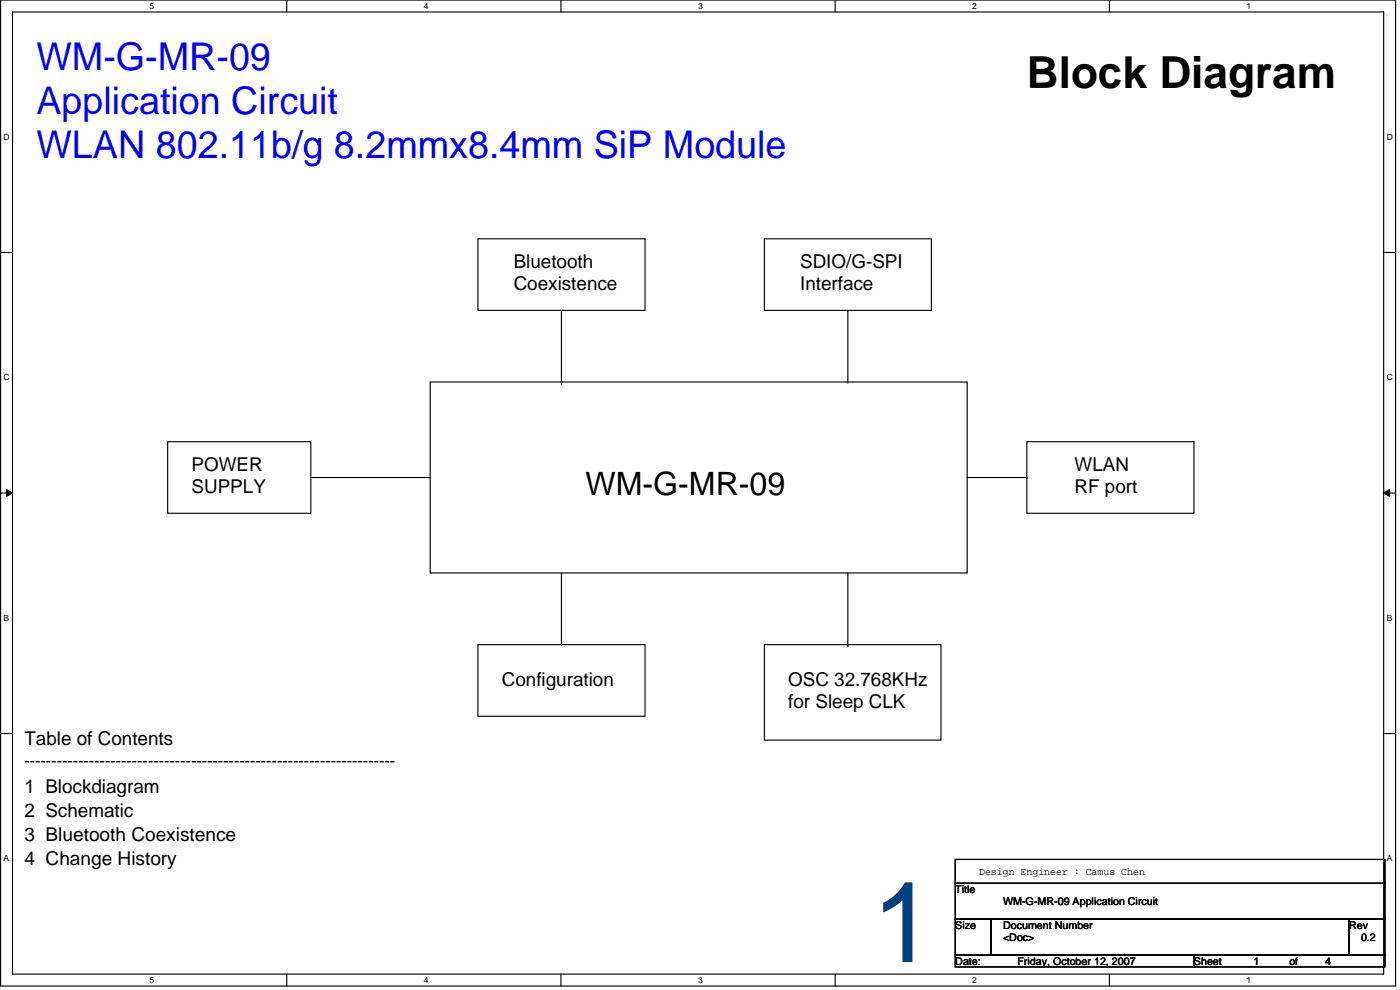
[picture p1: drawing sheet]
<svg xmlns="http://www.w3.org/2000/svg" width="420mm" height="297mm" viewBox="0 0 420 297" stroke-linecap="round" stroke-linejoin="round" font-family="sans-serif">
<defs><g id="words">
<text font-size="34" fill="#004080" x="261.6" y="288.7">1</text>
<text font-size="13.3" x="308.2" y="26.4">Block Diagram</text>
<g font-size="11.5" fill="#00f">
<text x="10.9" y="21.1">WM-G-MR-09</text>
<text x="10.9" y="34.3">Application Circuit</text>
<text x="10.9" y="47.5">WLAN 802.11b/g 8.2mmx8.4mm SiP Module</text>
</g>
<text font-size="9.7" x="175.7" y="148.4">WM-G-MR-09</text>
<g font-size="5.7">
<text x="154.2" y="80.4">Bluetooth</text>
<text x="240.1" y="80.4">SDIO/G-SPI</text>
<text x="154.2" y="87">Coexistence</text>
<text x="240.1" y="87">Interface</text>
<text x="57.5" y="141.3">POWER</text>
<text x="322.5" y="141.3">WLAN</text>
<text x="57.5" y="147.8">SUPPLY</text>
<text x="322.5" y="147.8">RF port</text>
<text x="150.6" y="205.7">Configuration</text>
<text x="236.5" y="205.7">OSC 32.768KHz</text>
<text x="236.5" y="212.3">for Sleep CLK</text>
<text x="7.3" y="223.6">Table of Contents</text>
<text x="7.3" y="238">1 Blockdiagram</text>
<text x="7.3" y="245.1">2 Schematic</text>
<text x="7.3" y="252.3">3 Bluetooth Coexistence</text>
<text x="7.3" y="259.5">4 Change History</text>
</g>
<text font-size="4.6" x="7.3" y="229.8">---------------------------------------------------------------------</text>
<g font-size="3.2">
<text x="293.8" y="262.6">Design Engineer : Camus Chen</text>
<text x="286.7" y="267.9">Title</text>
<text x="301" y="271.5">WM-G-MR-09 Application Circuit</text>
<text x="286.7" y="278.7">Size</text>
<text x="301" y="278.7">Document Number</text>
<text x="404.9" y="278.7">Rev</text>
<text x="301" y="282.2">&lt;Doc&gt;</text>
<text x="408.5" y="282.2">0.2</text>
<text x="286.7" y="289.4">Date:</text>
<text x="305.3" y="289.4">Friday, October 12, 2007</text>
<text x="358.3" y="289.4">Sheet</text>
<text x="376.2" y="289.4">1</text>
<text x="387" y="289.4">of</text>
<text x="397.7" y="289.4">4</text>
</g>
<g font-size="2.6">
<text x="44.9" y="2.7">5</text>
<text x="127.2" y="2.7">4</text>
<text x="209.5" y="2.7">3</text>
<text x="291.8" y="2.7">2</text>
<text x="374.1" y="2.7">1</text>
<text x="1.1" y="41.9">D</text>
<text x="416.2" y="41.9">D</text>
<text x="1.1" y="114.1">C</text>
<text x="416.2" y="114.1">C</text>
<text x="1.1" y="186.3">B</text>
<text x="416.2" y="186.3">B</text>
<text x="1.1" y="258.4">A</text>
<text x="416.2" y="258.4">A</text>
<text x="44.9" y="294.9">5</text>
<text x="127.2" y="294.9">4</text>
<text x="209.5" y="294.9">3</text>
<text x="291.8" y="294.9">2</text>
<text x="374.1" y="294.9">1</text>
</g>
</g></defs>
<path d="M.2 0h418.6v295.8h-418.6zM3.8 3.6h411.5v288.7h-411.5z" fill="none" stroke="#000" stroke-width=".34"/>
<g fill="#fff">
<path d="M44.9 .4h1.4v2.8h-1.4z"/>
<path d="M44.9 292.7h1.4v2.8h-1.4z"/>
</g>
<path d="M86.1 0v3.6M86.1 292.3v3.5" fill="none" stroke="#000" stroke-width=".34"/>
<g fill="#fff">
<path d="M127.2 .4h1.4v2.8h-1.4z"/>
<path d="M127.2 292.7h1.4v2.8h-1.4z"/>
</g>
<path d="M168.3 0v3.6M168.3 292.3v3.5" fill="none" stroke="#000" stroke-width=".34"/>
<g fill="#fff">
<path d="M209.5 .4h1.4v2.8h-1.4z"/>
<path d="M209.5 292.7h1.4v2.8h-1.4z"/>
</g>
<path d="M250.6 0v3.6M250.6 292.3v3.5" fill="none" stroke="#000" stroke-width=".34"/>
<g fill="#fff">
<path d="M291.8 .4h1.4v2.8h-1.4z"/>
<path d="M291.8 292.7h1.4v2.8h-1.4z"/>
</g>
<path d="M332.9 0v3.6M332.9 292.3v3.5" fill="none" stroke="#000" stroke-width=".34"/>
<g fill="#fff">
<path d="M374.1 .4h1.4v2.8h-1.4z"/>
<path d="M374.1 292.7h1.4v2.8h-1.4z"/>
<path d="M1.1 39.7h1.8v2.8h-1.8z"/>
<path d="M416.2 39.7h1.8v2.8h-1.8z"/>
<path d="M1.1 111.8h1.8v2.9h-1.8z"/>
<path d="M416.2 111.8h1.8v2.9h-1.8z"/>
</g>
<path d="M.2 75.8h3.6M415.3 75.8h3.5" fill="none" stroke="#000" stroke-width=".34"/>
<g fill="#fff">
<path d="M1.1 184h1.7v2.8h-1.7z"/>
<path d="M416.2 184h1.7v2.8h-1.7z"/>
</g>
<path d="M.2 147.9h3.6M415.3 147.9h3.5" fill="none" stroke="#000" stroke-width=".34"/>
<path d="M2 146.9l1.8 1-1.8 1zM415.3 147.9l1.7-1v2z" fill="#000" stroke="#000" stroke-width=".3"/>
<g fill="#fff">
<path d="M1.1 256.2h1.7v2.8h-1.7z"/>
<path d="M416.1 256.2h1.8v2.8h-1.8z"/>
</g>
<g fill="none" stroke="#000" stroke-width=".34">
<path d="M143.4 71.6h50.2v21.5h-50.2zM229.4 71.6h50.1v21.5h-50.1zM168.5 93.1v21.9M254.5 93.1v21.9M129.1 114.6h161.2v57.3h-161.2zM168.5 115h.1M50.3 132.5h43v21.5h-43zM308.2 132.5h50.1v21.5h-50.1zM93.3 143.3h35.8M290.3 143.3h17.9M308.2 143.3h.1M168.5 171.9v21.5"/>
<path d="M254.5 171.9v21.9M143.4 193.4h50.2v21.5h-50.2zM168.5 193.4h.1M229.4 193.4h53v28.7h-53zM254.5 193.8h.1M.2 220.1h3.6M415.3 220.1h3.5M286.7 257.9h128.9v7.1h-128.9zM286.7 275.8h10.7v10.7h-10.7zM286.7 265h128.9v10.8h-128.9zM297.4 275.8h107.5v10.7h-107.5zM404.9 275.8h10.7v10.7h-10.7z"/>
<path d="M286.7 286.5h71.6v3.6h-71.6zM358.3 286.5h57.3v3.6h-57.3z"/>
</g>
<use href="#words"/>
</svg>
